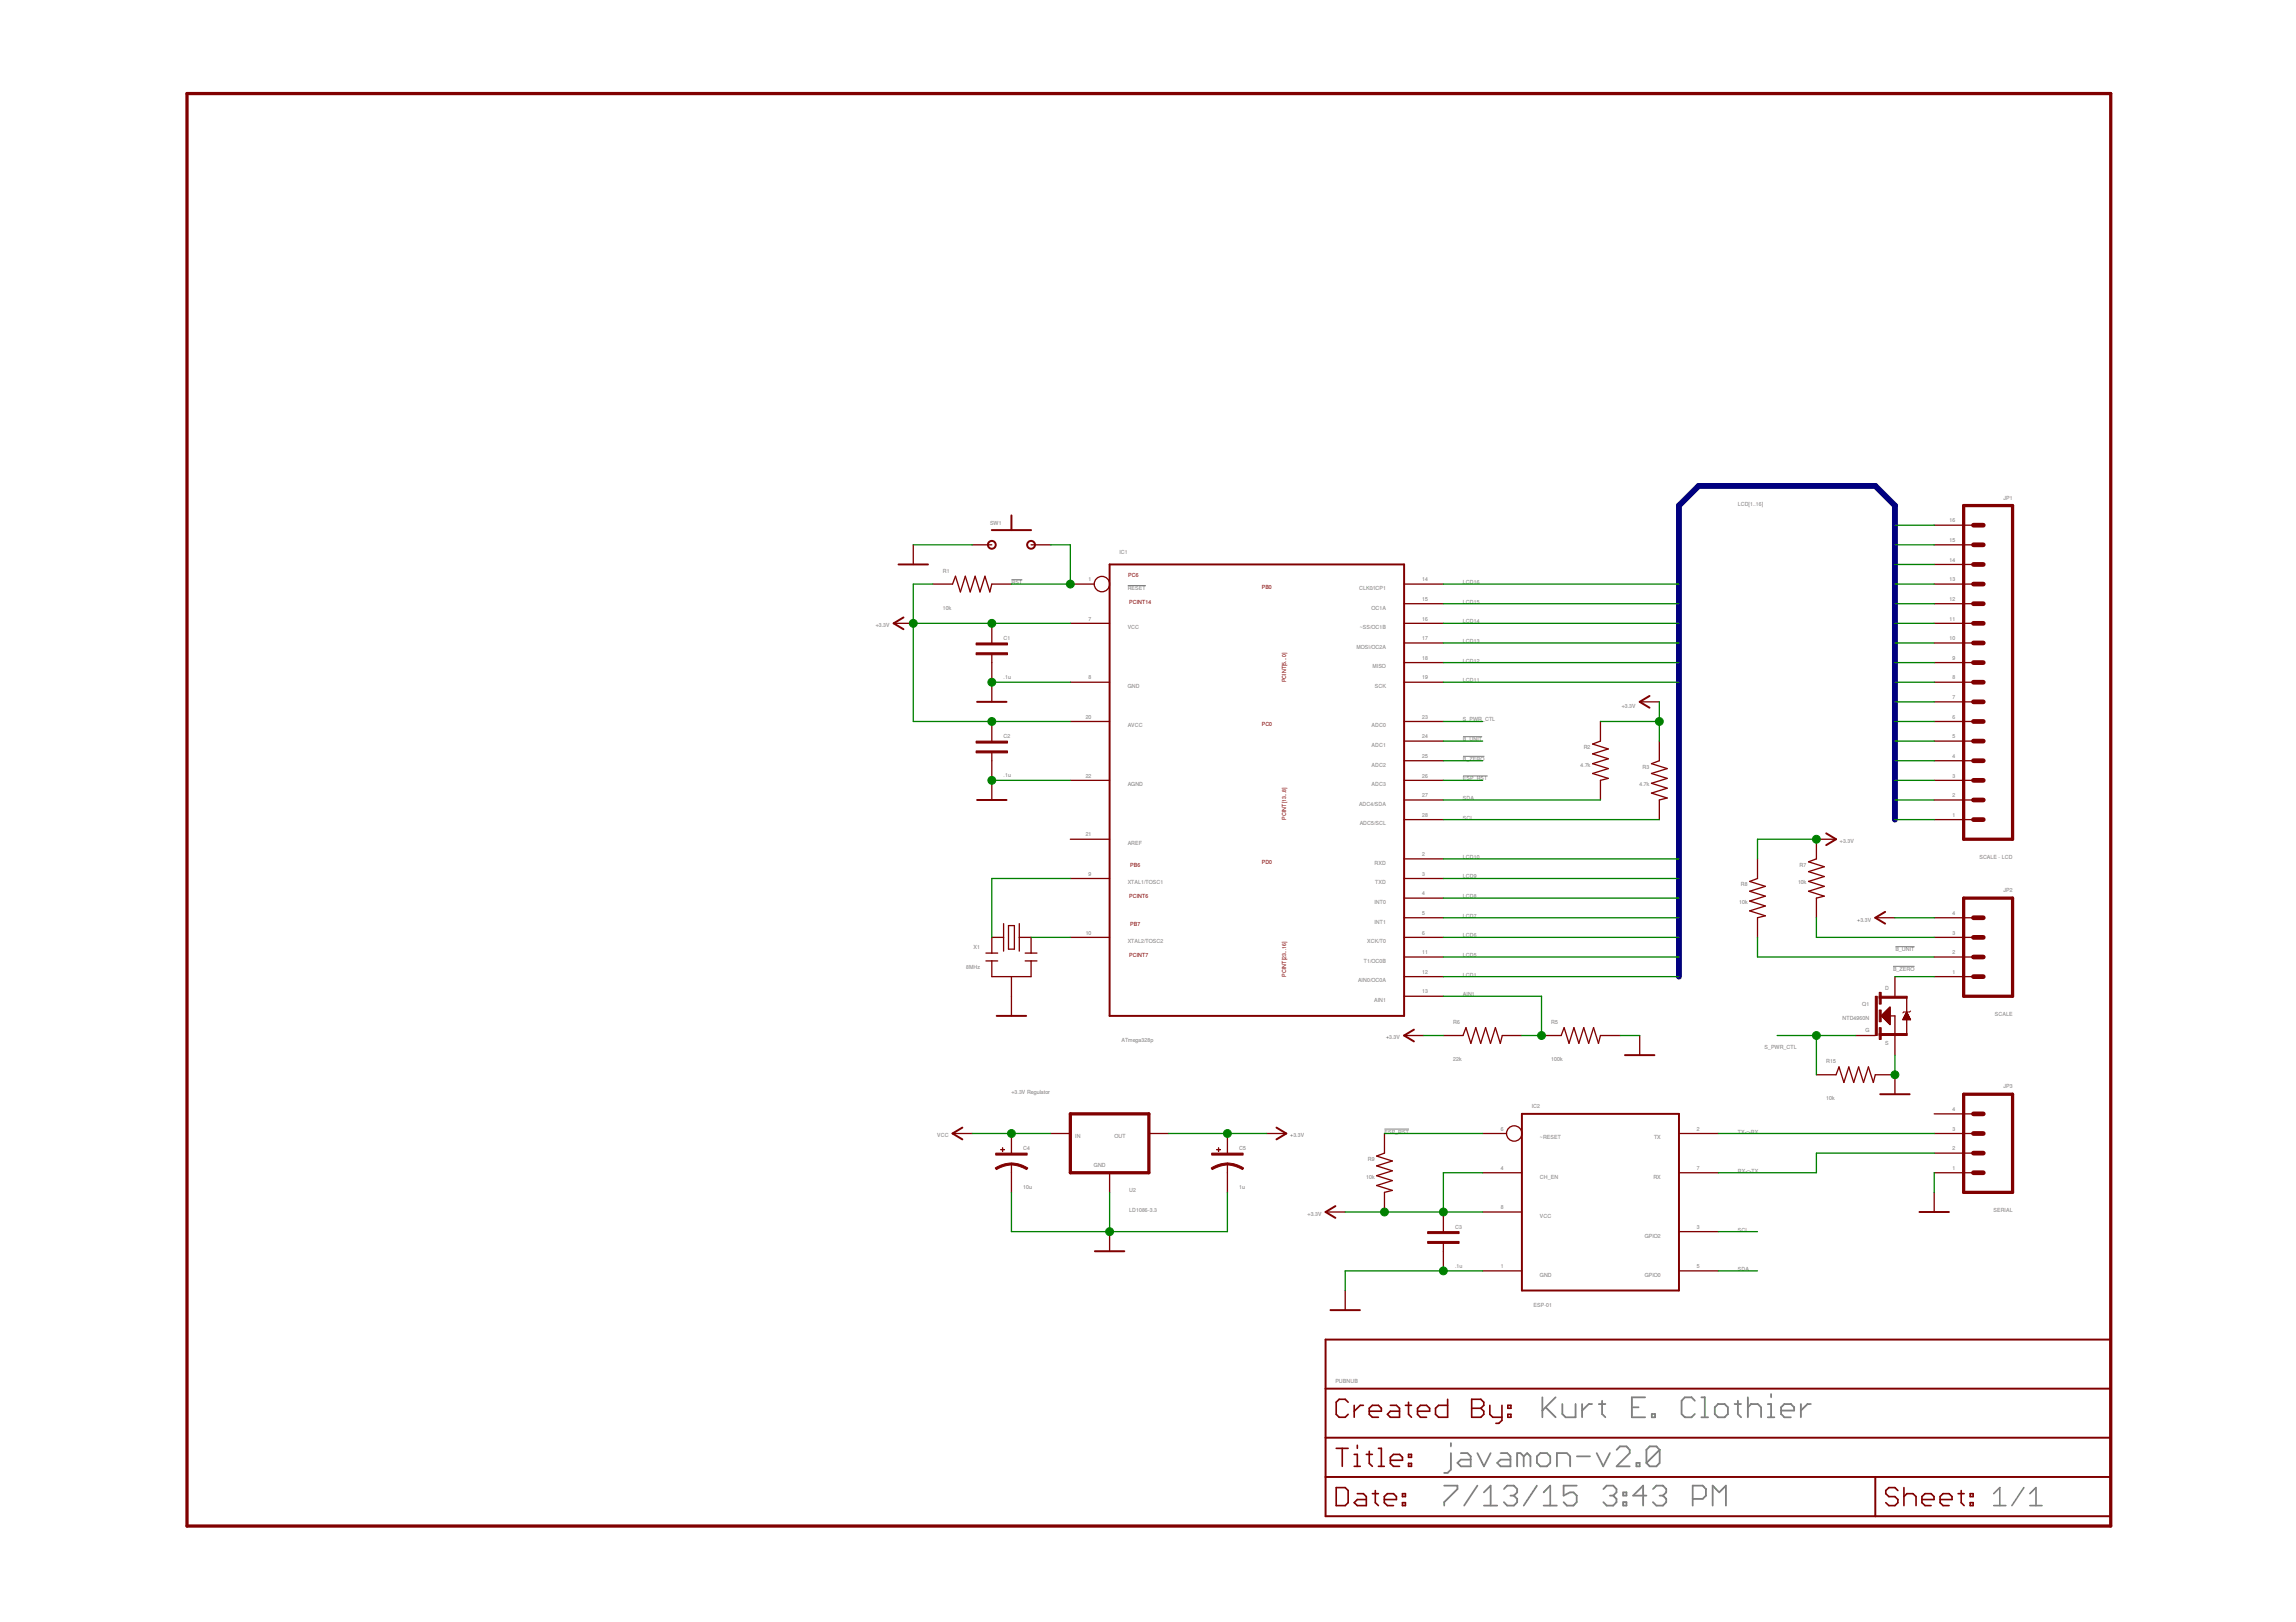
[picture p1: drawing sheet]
<svg xmlns="http://www.w3.org/2000/svg" width="297mm" height="210mm" viewBox="0 0 297 210" stroke-linecap="round" stroke-linejoin="round" font-family="sans-serif">
<defs><g id="words">
<g font-size=".7" fill="#808080">
<text x="224.8" y="65.4">LCD[1..16]</text>
<text x="259.2" y="64.7">JP1</text>
<text x="128.1" y="68">SW1</text>
<text x="144.8" y="71.7">IC1</text>
<text x="252.2" y="70.2">15</text>
<text x="252.2" y="67.6">16</text>
<text x="122" y="74.1">R1</text>
<text x="130.9" y="75.6">RST</text>
<text x="140.8" y="75.2">1</text>
<text x="145.9" y="76.3">RESET</text>
<text x="175.8" y="76.3">CLK0/ICP1</text>
<text x="184" y="77.8">15</text>
<text x="184" y="75.2">14</text>
<text x="189.3" y="75.6">LCD16</text>
<text x="252.2" y="77.8">12</text>
<text x="252.2" y="75.2">13</text>
<text x="252.2" y="72.7">14</text>
<text x="113.3" y="81.2">+3.3V</text>
<text x="122" y="78.9">10k</text>
<text x="129.8" y="82.8">C1</text>
<text x="140.8" y="80.3">7</text>
<text x="145.9" y="81.4">VCC</text>
<text x="175.5" y="84">MOSI/OC2A</text>
<text x="175.9" y="81.4">~SS/OC1B</text>
<text x="177.4" y="78.9">OC1A</text>
<text x="184" y="82.9">17</text>
<text x="184" y="80.3">16</text>
<text x="189.3" y="78.1">LCD15</text>
<text x="189.3" y="80.7">LCD14</text>
<text x="189.3" y="83.2">LCD13</text>
<text x="252.2" y="82.9">10</text>
<text x="252.2" y="80.3">11</text>
<text x="129.8" y="87.9">.1u</text>
<text x="140.8" y="87.9">8</text>
<text x="145.9" y="89">GND</text>
<text x="177.6" y="86.5">MISO</text>
<text x="177.9" y="89">SCK</text>
<text x="184" y="87.9">19</text>
<text x="184" y="85.4">18</text>
<text x="189.3" y="88.3">LCD11</text>
<text x="189.3" y="85.7">LCD12</text>
<text x="252.6" y="87.9">8</text>
<text x="252.6" y="85.4">9</text>
<text x="129.8" y="95.5">C2</text>
<text x="140.5" y="93">20</text>
<text x="145.9" y="94.1">AVCC</text>
<text x="177.5" y="94.1">ADC0</text>
<text x="184" y="95.5">24</text>
<text x="184" y="93">23</text>
<text x="189.3" y="93.4">S_PWR_CTL</text>
<text x="189.3" y="95.9">B_UNIT</text>
<text x="209.8" y="91.6">+3.3V</text>
<text x="252.6" y="95.5">5</text>
<text x="252.6" y="93">6</text>
<text x="252.6" y="90.5">7</text>
<text x="129.8" y="100.6">.1u</text>
<text x="140.5" y="100.6">22</text>
<text x="145.9" y="101.7">AGND</text>
<text x="177.5" y="101.7">ADC3</text>
<text x="177.5" y="99.2">ADC2</text>
<text x="177.5" y="96.7">ADC1</text>
<text x="184" y="100.6">26</text>
<text x="184" y="98.1">25</text>
<text x="189.3" y="98.4">B_ZERO</text>
<text x="189.3" y="101">ESP_RST</text>
<text x="204.5" y="99.2">4.7k</text>
<text x="204.9" y="96.9">R2</text>
<text x="212.1" y="101.7">4.7k</text>
<text x="212.5" y="99.5">R3</text>
<text x="252.6" y="100.6">3</text>
<text x="252.6" y="98.1">4</text>
<text x="175.8" y="104.3">ADC4/SDA</text>
<text x="175.9" y="106.8">ADC5/SCL</text>
<text x="184" y="105.7">28</text>
<text x="184" y="103.2">27</text>
<text x="189.3" y="106.1">SCL</text>
<text x="189.3" y="103.5">SDA</text>
<text x="252.6" y="105.7">1</text>
<text x="252.6" y="103.2">2</text>
<text x="140.5" y="108.2">21</text>
<text x="140.8" y="113.3">9</text>
<text x="145.9" y="109.4">AREF</text>
<text x="177.8" y="111.9">RXD</text>
<text x="184" y="113.3">3</text>
<text x="184" y="110.8">2</text>
<text x="189.3" y="111.1">LCD10</text>
<text x="189.3" y="113.7">LCD9</text>
<text x="232.8" y="112.2">R7</text>
<text x="238" y="109.1">+3.3V</text>
<text x="256.1" y="111.1">SCALE - LCD</text>
<text x="145.9" y="114.4">XTAL1/TOSC1</text>
<text x="177.8" y="119.5">INT1</text>
<text x="177.8" y="117">INT0</text>
<text x="177.9" y="114.4">TXD</text>
<text x="184" y="118.4">5</text>
<text x="184" y="115.9">4</text>
<text x="189.3" y="116.2">LCD8</text>
<text x="189.3" y="118.8">LCD7</text>
<text x="225" y="117">10k</text>
<text x="225.2" y="114.7">R8</text>
<text x="232.6" y="114.4">10k</text>
<text x="240.3" y="119.3">+3.3V</text>
<text x="252.6" y="118.4">4</text>
<text x="259.2" y="115.5">JP2</text>
<text x="125" y="125.4">8MHz</text>
<text x="125.9" y="122.8">X1</text>
<text x="140.5" y="120.9">10</text>
<text x="145.9" y="122.1">XTAL2/TOSC2</text>
<text x="176.4" y="124.6">T1/OC0B</text>
<text x="176.9" y="122.1">XCK/T0</text>
<text x="184" y="123.5">11</text>
<text x="184" y="120.9">6</text>
<text x="189.3" y="121.3">LCD6</text>
<text x="189.3" y="123.8">LCD5</text>
<text x="244.9" y="125.6">B_ZERO</text>
<text x="245.2" y="123.1">B_UNIT</text>
<text x="252.6" y="123.5">2</text>
<text x="252.6" y="120.9">3</text>
<text x="175.7" y="127.1">AIN0/OC0A</text>
<text x="177.8" y="129.7">AIN1</text>
<text x="184" y="128.6">13</text>
<text x="184" y="126">12</text>
<text x="189.3" y="128.9">AIN1</text>
<text x="189.3" y="126.4">LCD1</text>
<text x="238.4" y="132">NTD4960N</text>
<text x="240.9" y="130.2">Q1</text>
<text x="243.9" y="128.2">D</text>
<text x="252.6" y="126">1</text>
<text x="258.1" y="131.5">SCALE</text>
<text x="145.1" y="134.9">ATmega328p</text>
<text x="179.3" y="134.5">+3.3V</text>
<text x="188" y="137.3">22k</text>
<text x="188" y="132.5">R6</text>
<text x="200.7" y="137.3">100k</text>
<text x="200.7" y="132.5">R5</text>
<text x="228.3" y="135.8">S_PWR_CTL</text>
<text x="236.3" y="137.6">R15</text>
<text x="241.3" y="133.5">G</text>
<text x="243.9" y="135.3">S</text>
<text x="130.9" y="141.6">+3.3V Regulator</text>
<text x="198.2" y="143.4">IC2</text>
<text x="236.3" y="142.4">10k</text>
<text x="252.6" y="143.8">4</text>
<text x="259.2" y="140.9">JP3</text>
<text x="121.3" y="147.2">VCC</text>
<text x="132.4" y="148.9">C4</text>
<text x="139.1" y="147.3">IN</text>
<text x="144.2" y="147.3">OUT</text>
<text x="160.3" y="148.9">C5</text>
<text x="166.9" y="147.2">+3.3V</text>
<text x="179.1" y="146.7">ESP_RST</text>
<text x="194.2" y="146.3">6</text>
<text x="199.2" y="147.5">~RESET</text>
<text x="214" y="147.5">TX</text>
<text x="219.5" y="146.3">2</text>
<text x="224.8" y="146.7">TX&lt;&gt;RX</text>
<text x="252.6" y="148.9">2</text>
<text x="252.6" y="146.3">3</text>
<text x="132.4" y="153.9">10u</text>
<text x="141.5" y="151">GND</text>
<text x="146.1" y="154.3">U2</text>
<text x="160.3" y="153.9">1u</text>
<text x="176.7" y="152.5">10k</text>
<text x="177" y="150.3">R9</text>
<text x="194.2" y="151.4">4</text>
<text x="199.2" y="152.5">CH_EN</text>
<text x="213.9" y="152.5">RX</text>
<text x="219.5" y="151.4">7</text>
<text x="224.8" y="151.8">RX&lt;&gt;TX</text>
<text x="252.6" y="151.4">1</text>
<text x="146.1" y="156.9">LD1086-3.3</text>
<text x="169.2" y="157.4">+3.3V</text>
<text x="188.3" y="159">C3</text>
<text x="194.2" y="156.5">8</text>
<text x="199.2" y="157.6">VCC</text>
<text x="212.8" y="160.2">GPIO2</text>
<text x="219.5" y="159">3</text>
<text x="224.8" y="159.4">SCL</text>
<text x="257.9" y="156.9">SERIAL</text>
<text x="188.3" y="164.1">.1u</text>
<text x="194.2" y="164.1">1</text>
<text x="199.2" y="165.2">GND</text>
<text x="212.8" y="165.2">GPIO0</text>
<text x="219.5" y="164.1">5</text>
<text x="224.8" y="164.5">SDA</text>
<text x="198.4" y="169.2">ESP-01</text>
<text x="172.8" y="178.9">PUBNUB</text>
</g>
<g font-size=".7" fill="#800000">
<text x="146" y="74.7">PC6</text>
<text x="163.2" y="76.2">PB0</text>
<text x="146.1" y="78.1">PCINT14</text>
<text x="166.4" y="88.3" transform="rotate(-90 166.4 88.3)">PCINT[5...0]</text>
<text x="163.2" y="94">PC0</text>
<text x="166.4" y="106.1" transform="rotate(-90 166.4 106.1)">PCINT[13...8]</text>
<text x="146.2" y="112.2">PB6</text>
<text x="163.2" y="111.8">PD0</text>
<text x="146.1" y="116.2">PCINT6</text>
<text x="146.2" y="119.8">PB7</text>
<text x="146.1" y="123.8">PCINT7</text>
<text x="166.4" y="126.4" transform="rotate(-90 166.4 126.4)">PCINT[23...16]</text>
</g>
</g></defs>
<g fill="none" stroke="#808080" stroke-width=".23">
<path d="M186.8 192.3h1.8v.4l-1.8 1.7v.4M187.7 188v2.2l-.4 .4h-.5M187.7 186.8v.4M189 188h.8l.5 .5v1.3h-1.3l-.4-.5 .4-.4h1.3M191.1 192.3l-1.7 2.5M191.1 188l.9 1.8 .8-1.8M192 193.1l.8-.8v2.5M192 194.8h1.7M194.1 188h.9l.4 .5v1.3h-1.3l-.4-.5 .4-.4h1.3M194.6 192.7l.4-.4h.9l.4 .4v.4l-.4 .4M195.4 193.5h.5M195.9 193.5l.4 .5v.4l-.4 .4h-.9l-.4-.4"/>
<path d="M197.1 188.5l-.4-.5h-.4v1.8M197.1 188.5v1.3M197.1 188.5l.5-.5 .4 .5v1.3M198.8 192.3l-1.7 2.5M198.8 188.5l.5-.5h.8l.5 .5v.8l-.5 .5h-.8l-.5-.5zM199.5 180.8v2.6M199.7 194.8h1.7M199.7 193.1l.9-.8v2.5M200 182.1l1.3 1.3M201.3 180.8l-1.8 1.7M201.4 189.8v-1.8h1.3l.4 .5v1.3M202.1 181.7v1.3l.4 .4h1.3v-1.7"/>
<path d="M204 192.3h-1.7v1.2l.8-.4h.5l.4 .4v.9l-.4 .4h-.9l-.4-.4M204 188.5h1.7M204.7 181.7v1.7M206 181.7h-.5l-.8 .8M206.6 188l.8 1.8 .9-1.8M206.8 181.7h.9M207.3 181.3v1.7l.4 .4M207.4 192.7l.5-.4h.8l.4 .4v.4l-.4 .4M208.3 193.5h.4M208.7 193.5l.4 .5v.4l-.4 .4h-.8l-.5-.4M209.1 187.6l.5-.4h.8l.4 .4v.4l-1.7 1.8h1.7M210 194.4h.4v.4h-.4z"/>
<path d="M210 193.1h.4v.4h-.4zM211.1 182.1h.9M211.7 189.3h.4v.5h-.4zM212.8 180.8h-1.7v2.6h1.7M213 193.5h-1.7l1.3-1.2v2.5M213.7 183h.4v.4h-.4zM213.8 192.7l.5-.4h.8l.5 .4v.4l-.5 .4M214.7 193.5h.4M214.7 187.6v1.7l-.4 .5h-.9l-.4-.5M214.7 187.6l-.4-.4h-.9l-.4 .4v1.7M214.7 187.6l-1.7 1.7M215.1 193.5l.5 .5v.4l-.5 .4h-.8l-.5-.4"/>
<path d="M219 194h1.3l.4-.5v-.8l-.4-.4h-1.3v2.5M219.3 181.3l-.5-.5h-.8l-.4 .5v1.7l.4 .4h.8l.5-.4M220.1 183.4h.9M220.1 180.8h.5v2.6M221.6 194.8v-2.5l.8 .8 .9-.8v2.5M221.8 182.1l.5-.4h.8l.4 .4v.9l-.4 .4h-.8l-.5-.4zM224.4 181.7h.9M224.8 181.3v1.7l.5 .4M226.1 182.1l.4-.4h.9l.4 .4v1.3M226.1 180.8v2.6M228.7 183.4h.9M228.7 181.7h.4v1.7"/>
<path d="M229.1 180.4v.4M230.4 182.5h1.7v-.4l-.4-.4h-.9l-.4 .4v.9l.4 .4h.9M233 181.7v1.7M234.3 181.7h-.5l-.8 .8"/>
</g>
<path d="M257.9 193.3l.8-.8v2.3M257.9 194.8h1.6M261.8 192.5l-1.5 2.3M262.6 194.8h1.6M262.6 193.3l.8-.8v2.3" fill="none" stroke="#808080" stroke-width=".21"/>
<path d="M130.9 75h1.3M145.9 75.8h2.3M189.3 95.3h2.4M189.3 97.9h2.7M189.3 100.4h3.1M244.9 125.1h2.8M245.2 122.5h2.5M179.1 146.1h3.2" fill="none" stroke="#808080" stroke-width=".13"/>
<g fill="none" stroke="#800000" stroke-width=".25">
<path d="M116.2 73h3.9M116.9 79.9l-1.3 .8 1.3 .7M128.3 68.6h5.1M130.9 66.7v1.9M143.6 73h38.1v58.5h-38.1zM126.4 90.8h3.8M213.4 90.1l-1.3 .7 1.3 .8M126.4 103.5h3.8M236.3 107.8l1.2 .8-1.2 .8M243.9 118l-1.3 .8 1.3 .7M128.9 131.5h3.9M182.9 133.2l-1.2 .8 1.2 .8"/>
<path d="M210.2 136.5h3.8M124.5 145.9l-1.3 .8 1.3 .7M165.1 145.9l1.3 .8-1.3 .7M172.8 156.1l-1.3 .7 1.3 .8M196.9 144.1h20.3v22.9h-20.3zM243.2 141.6h3.9M248.3 156.8h3.8M141.6 161.9h3.9M171.5 173.4h101.6v22.8h-101.6zM171.5 179.7h101.6M172.1 169.5h3.8M171.5 191.1h101.6"/>
<path d="M171.5 186.1h101.6M242.6 191.1v5.1"/>
<circle cx="128.3" cy="70.5" r=".51"/>
<circle cx="133.4" cy="70.5" r=".51"/>
</g>
<g fill="none" stroke="#800000" stroke-width=".21">
<path d="M172.9 192.5h1.1l.4 .4v1.6l-.4 .3h-1.1zM172.9 187.4h1.5M173.7 187.4v2.4M174.4 181.5l-.4-.4h-.8l-.3 .4v1.5l.3 .4h.8l.4-.4M175.2 188.2h.4v1.6M175.2 189.8h.8M175.2 181.9v1.5M175.6 193.3h.8l.4 .4v1.1h-1.2l-.4-.3 .4-.4h1.2M175.6 187v.4M176.4 181.9h-.4l-.8 .7M176.8 188.2h.7M177.1 182.6h1.6v-.4l-.4-.3h-.8l-.4 .3v.8l.4 .4h.8"/>
<path d="M177.1 187.8v1.6l.4 .4M177.5 193.3h.8M177.9 192.9v1.6l.4 .3M178.3 187.4h.4v2.4M178.3 189.8h.8M179.1 194.1h1.6v-.4l-.4-.4h-.8l-.4 .4v.8l.4 .3h.8M179.9 189h1.5v-.4l-.3-.4h-.8l-.4 .4v.8l.4 .4h.8M179.9 181.9h.8l.4 .3v1.2h-1.2l-.4-.4 .4-.4h1.2M181.4 194.5h.4v.3h-.4zM181.4 193.3h.4v.4h-.4zM181.8 181.9h.8M182.2 188.2h.4v.4h-.4z"/>
<path d="M182.2 189.4h.4v.4h-.4zM182.2 181.5v1.5l.4 .4M183.4 182.6h1.6v-.4l-.4-.3h-.8l-.4 .3v.8l.4 .4h.8M187.3 181.1v2.3h-1.2l-.4-.4v-.8l.4-.3h1.2M190.4 181.1h1.2l.4 .4v.4l-.4 .3 .4 .4v.4l-.4 .4h-1.2zM190.4 182.2h1.2M192.7 181.9v1.1l.4 .4h1.2M194.3 181.9v1.9l-.4 .4h-.4M195.1 183h.4v.4h-.4zM195.1 181.9h.4v.3h-.4zM245.5 192.9l-.3-.4h-.8l-.4 .4v.4l.4 .4h.8l.3 .4v.4l-.3 .3h-.8l-.4-.3M246.3 193.7l.4-.4h.8l.4 .4v1.1"/>
<path d="M246.3 192.5v2.3M248.6 194.1h1.6v-.4l-.4-.4h-.8l-.4 .4v.8l.4 .3h.8M251 194.1h1.5v-.4l-.3-.4h-.8l-.4 .4v.8l.4 .3h.8M253.3 193.3h.8M253.7 192.9v1.6l.4 .3M254.9 194.5h.4v.3h-.4zM254.9 193.3h.4v.4h-.4z"/>
</g>
<path d="M24.2 12.1h248.9v185.4h-248.9zM254 65.4h6.4v43.2h-6.4zM254 116.2h6.4v12.7h-6.4zM138.5 144.1h10.1v7.7h-10.1zM254 141.6h6.4v12.7h-6.4z" fill="none" stroke="#800000" stroke-width=".42"/>
<g fill="none" stroke="#800000" stroke-width=".17">
<path d="M118.2 70.5v2.5M120.7 75.6h2.5l.4-1 .6 2 .7-2 .6 2 .7-2 .6 2 .6-2 .7 2 .2-1h2.6M125.8 70.5h2.5M133.4 70.5h2.5M138.5 75.6h3.1M181.7 78.1h5M181.7 75.6h5M250.2 78.1h5.1M250.2 75.6h5.1M250.2 70.5h5.1M250.2 73h5.1M250.2 68h5.1"/>
<path d="M115.6 80.7h2.6M128.3 80.7v2.5M128.3 84.7v6.1M128.3 93.4v2.5M128.3 97.4v6.1M138.5 88.3h5.1M138.5 80.7h5.1M138.5 93.4h5.1M181.7 88.3h5M181.7 80.7h5M181.7 93.4h5M181.7 85.7h5"/>
<path d="M181.7 83.2h5M181.7 98.4h5M181.7 95.9h5M207.1 93.4v2.5l-1.1 .4 2.1 .6-2.1 .7 2.1 .6-2.1 .6 2.1 .7-2.1 .6 2.1 .6-1 .3v2.5M212.1 90.8h2.6M214.7 95.9v2.5l-1 .4 2 .7-2 .6 2 .6-2 .7 2 .6-2 .6 2 .7-1 .2v2.6M250.2 88.3h5.1M250.2 80.7h5.1M250.2 93.4h5.1M250.2 85.7h5.1M250.2 83.2h5.1M250.2 98.4h5.1"/>
<path d="M250.2 95.9h5.1M250.2 90.8h5.1M129.8 119.5v3.6M130.5 119.8h.7v3h-.7zM131.9 119.5v3.6M138.5 113.7h5.1M138.5 101h5.1M138.5 108.6h5.1M181.7 113.7h5M181.7 101h5M181.7 118.8h5M181.7 116.2h5"/>
<path d="M181.7 111.1h5M181.7 106.1h5M181.7 103.5h5M227.4 111.1v2.6l-1 .4 2 .6-2 .6 2 .7-2 .6 2 .6-2 .7 2 .6-1 .3v2.5M237.5 108.6h-2.5v2.5l-1 .4 2 .7-2 .6 2 .6-2 .7 2 .6-2 .6 2 .7-1 .2v2.6M242.6 118.8h2.6M250.2 101h5.1M250.2 118.8h5.1M250.2 106.1h5.1M250.2 103.5h5.1M127.6 123.3h1.5M127.6 124.4h1.5"/>
<path d="M128.3 124.4v2h5.1v-2M129.8 121.3h-1.5v2M130.9 126.4v5.1M131.9 121.3h1.5v2M132.6 123.3h1.6M132.6 124.4h1.6M138.5 121.3h5.1M181.7 121.3h5M181.7 128.9h5M181.7 126.4h5M181.7 123.8h5M181.7 134h2.5"/>
<path d="M186.7 134h2.6l.4-1 .6 2 .6-2 .7 2 .6-2 .6 2 .7-2 .6 2 .3-1h2.5M199.4 134h2.6l.4-1 .6 2 .6-2 .7 2 .6-2 .6 2 .7-2 .6 2 .3-1h2.5M212.1 134v2.5M235 139.1h2.5l.4-1 .6 2 .7-2 .6 2 .7-2 .6 2 .6-2 .7 2 .2-1h2.6v2.5M240.1 134h2.5M243.6 131.5h1.6v5M245.2 126.4v2.5M246.7 129.2v4.6M250.2 121.3h5.1M250.2 126.4h5.1M250.2 123.8h5.1M123.2 146.7h2.6"/>
<path d="M130.9 146.7v2.5M130.9 150.6v3.7M135.9 146.7h2.6M143.6 151.8v2.5M143.6 159.4v2.5M148.6 146.7h2.6M158.8 146.7v2.5M158.8 150.6v3.7M163.9 146.7h2.5M171.5 156.8h2.5M179.1 146.7v2.5l-1 .4 2 .6-2 .7 2 .6-2 .6 2 .7-2 .6 2 .7-1 .2v2.5M186.7 156.8v2.6"/>
<path d="M191.8 151.8h5.1M191.8 146.7h3.1M191.8 156.8h5.1M217.2 151.8h5.1M217.2 146.7h5.1M217.2 159.4h5.1M250.2 151.8h5.1M250.2 146.7h5.1M250.2 149.2h5.1M250.2 144.1h5.1M250.2 154.3v2.5M174 167v2.5"/>
<path d="M186.7 160.9v3.6M191.8 164.5h5.1M217.2 164.5h5.1"/>
<circle cx="142.6" cy="75.6" r=".99"/>
<circle cx="195.9" cy="146.7" r=".99"/>
</g>
<g fill="#800000" stroke="#800000" stroke-width=".13">
<path d="M126.3 83.2h4v.3h-4z"/>
<path d="M126.3 84.5h4v.2h-4z"/>
<path d="M126.3 95.9h4v.3h-4z"/>
<path d="M126.3 97.2h4v.2h-4z"/>
<path d="M184.7 159.4h4.1v.2h-4.1z"/>
<path d="M184.7 160.7h4.1v.2h-4.1z"/>
<path d="M128.8 149.2h4.1v.3h-4.1z"/>
<path d="M129.5 148.8h.5z"/>
<path d="M129.7 148.5v.5z"/>
<path d="M156.8 149.2h4v.3h-4z"/>
<path d="M157.4 148.8h.5z"/>
<path d="M157.6 148.5l.1 .5z"/>
<path d="M243.1 128.9h3.6v.3h-3.6z"/>
<path d="M243.1 133.8h3.6v.2h-3.6z"/>
<path d="M242.6 128.9h.3v5.1h-.3z"/>
<path d="M243.1 128.4h.3v1.5h-.3z"/>
<path d="M243.1 133h.3v1.5h-.3z"/>
<path d="M243.1 130.7h.3v1.5h-.3z"/>
</g>
<g fill="none" stroke="#800000" stroke-width=".61">
<path d="M255.3 78.1h1.3M255.3 75.6h1.3M255.3 73h1.3M255.3 70.5h1.3M255.3 68h1.3M255.3 95.9h1.3M255.3 98.4h1.3M255.3 93.4h1.3M255.3 90.8h1.3M255.3 88.3h1.3M255.3 85.7h1.3M255.3 83.2h1.3"/>
<path d="M255.3 80.7h1.3M255.3 101h1.3M255.3 103.5h1.3M255.3 106.1h1.3M255.3 118.8h1.3M255.3 121.3h1.3M255.3 123.8h1.3M255.3 126.4h1.3M255.3 146.7h1.3M255.3 149.2h1.3M255.3 151.8h1.3M255.3 144.1h1.3"/>
</g>
<g fill="#800000" stroke="#800000" stroke-width=".13">
<path d="M128.8 151.2a4 4 0 0 1 2.1-.7v.2a4.3 4.3 0 0 0-2 .7z" fill-rule="evenodd"/>
<path d="M130.9 150.5a4 4 0 0 1 2.1 .7l-.2 .2a4.5 4.5 0 0 0-1.9-.7z" fill-rule="evenodd"/>
<path d="M156.7 151.2a4 4 0 0 1 2.1-.7v.2a4.5 4.5 0 0 0-2 .7z" fill-rule="evenodd"/>
<path d="M158.8 150.5a4 4 0 0 1 2.1 .7l-.1 .2a4.5 4.5 0 0 0-2-.7z" fill-rule="evenodd"/>
</g>
<g fill="none" stroke="#800000" stroke-width=".13">
<path d="M243.4 131.5h1.1M243.4 131.4h1.1M243.5 131.4h1M243.5 131.6h1M243.5 131.3h1M243.6 131.7h.9M243.6 131.3h.9M243.6 131.2h.9M243.7 131.8h.8M243.7 131.1h.8M243.8 131.8h.7M243.8 131.1h.7"/>
<path d="M243.8 131.9h.7M243.8 131h.7M243.9 132h.6M243.9 131h.6M243.9 130.9h.6M244 132.1h.5M244 130.9h.5M244 130.8h.5M244.1 132.1h.4M244.1 130.8h.4M244.1 132.2h.4M244.1 130.7h.4"/>
<path d="M244.2 130.7h.3M244.2 132.3h.3M244.2 130.6h.3M244.3 130.5h.2M244.3 132.4h.2M244.4 130.5h.1M244.4 132.5h.1M244.4 130.4h.1M244.5 132.5h.1M244.5 132.6h.1M244.5 130.3h.1M244.5 130.3v2.3l-1.1-1.1"/>
<path d="M244.5 130.3l-1.1 1.2M246.2 131.9h1M246.2 131.9h.9M246.2 131.8h.9M246.3 131.8h.8M246.3 131.7h.8M246.3 131.7h.7M246.3 131.6h.7M246.4 131.6h.6M246.4 131.5h.6M246.4 131.5h.5M246.4 131.4h.5"/>
<path d="M246.5 131.4h.4M246.5 131.3h.4M246.5 131.3h.3M246.5 131.2h.3M246.6 131.1h.2M246.6 131.1h.1M246.6 131h.1M246.7 131h.1M246.7 131l.5 1h-1zM247.2 130.8l-.1 .2h-.8l-.1 .1"/>
</g>
<path d="M245.2 106.1v-40.7l-2.6-2.5h-22.8l-2.6 2.5v61" fill="none" stroke="#000080" stroke-width=".76"/>
<g fill="none" stroke="#008000" stroke-width=".17">
<path d="M118.2 70.5h7.6M120.7 75.6h-2.5v17.8h20.3M135.9 70.5h2.6v5.1h-7.6M186.7 75.6h30.5M186.7 78.1h30.5M245.2 75.6h5M245.2 70.5h5M245.2 68h5M245.2 78.1h5M245.2 73h5M118.2 80.7h20.3M128.3 88.3h10.2"/>
<path d="M186.7 88.3h30.5M186.7 83.2h30.5M186.7 85.7h30.5M186.7 93.4h5.1M186.7 95.9h5.1M186.7 80.7h30.5M186.7 98.4h5.1M207.1 93.4h7.6M214.7 90.8v5.1M245.2 88.3h5M245.2 83.2h5M245.2 85.7h5"/>
<path d="M245.2 90.8h5M245.2 93.4h5M245.2 95.9h5M245.2 80.7h5M245.2 98.4h5M128.3 101h10.2M138.5 113.7h-10.2v7.6M186.7 113.7h30.5M186.7 101h5.1M186.7 111.1h30.5M186.7 116.2h30.5M186.7 118.8h30.5"/>
<path d="M186.7 106.1h28M186.7 103.5h20.4M235 118.8v2.5h15.2M235 108.6h-7.6v2.5M245.2 101h5M245.2 118.8h5M245.2 106.1h5M245.2 103.5h5M133.4 121.3h5.1M184.2 134h2.5M186.7 121.3h30.5M186.7 128.9h12.7v5.1h-2.5"/>
<path d="M186.7 123.8h30.5M186.7 126.4h30.5M209.6 134h2.5M227.4 121.3v2.5h22.8M229.9 134h10.2M235 134v5.1M245.2 136.5v2.6M245.2 126.4h5M125.8 146.7h10.1M130.9 154.3v5.1h27.9v-5.1M143.6 154.3v5.1M151.2 146.7h12.7"/>
<path d="M174 156.8h17.8M179.1 146.7h12.7M191.8 151.8h-5.1v5M222.3 159.4h5.1M222.3 146.7h27.9M250.2 151.8v2.5M250.2 149.2h-15.2v2.6h-12.7M191.8 164.5h-17.8v2.5M222.3 164.5h5.1"/>
</g>
<g fill="#008000" stroke="#008000" stroke-width=".13">
<circle cx="138.5" cy="75.6" r=".51"/>
<circle cx="128.3" cy="88.3" r=".51"/>
<circle cx="128.3" cy="101" r=".51"/>
<circle cx="186.7" cy="164.5" r=".51"/>
<circle cx="143.6" cy="159.4" r=".51"/>
<circle cx="245.2" cy="139.1" r=".51"/>
<circle cx="235" cy="134" r=".51"/>
<circle cx="199.4" cy="134" r=".51"/>
<circle cx="128.3" cy="80.7" r=".51"/>
<circle cx="118.2" cy="80.7" r=".51"/>
<circle cx="128.3" cy="93.4" r=".51"/>
<circle cx="158.8" cy="146.7" r=".51"/>
<circle cx="186.7" cy="156.8" r=".51"/>
<circle cx="179.1" cy="156.8" r=".51"/>
<circle cx="235" cy="108.6" r=".51"/>
<circle cx="214.7" cy="93.4" r=".51"/>
<circle cx="130.9" cy="146.7" r=".51"/>
</g>
<use href="#words"/>
</svg>
